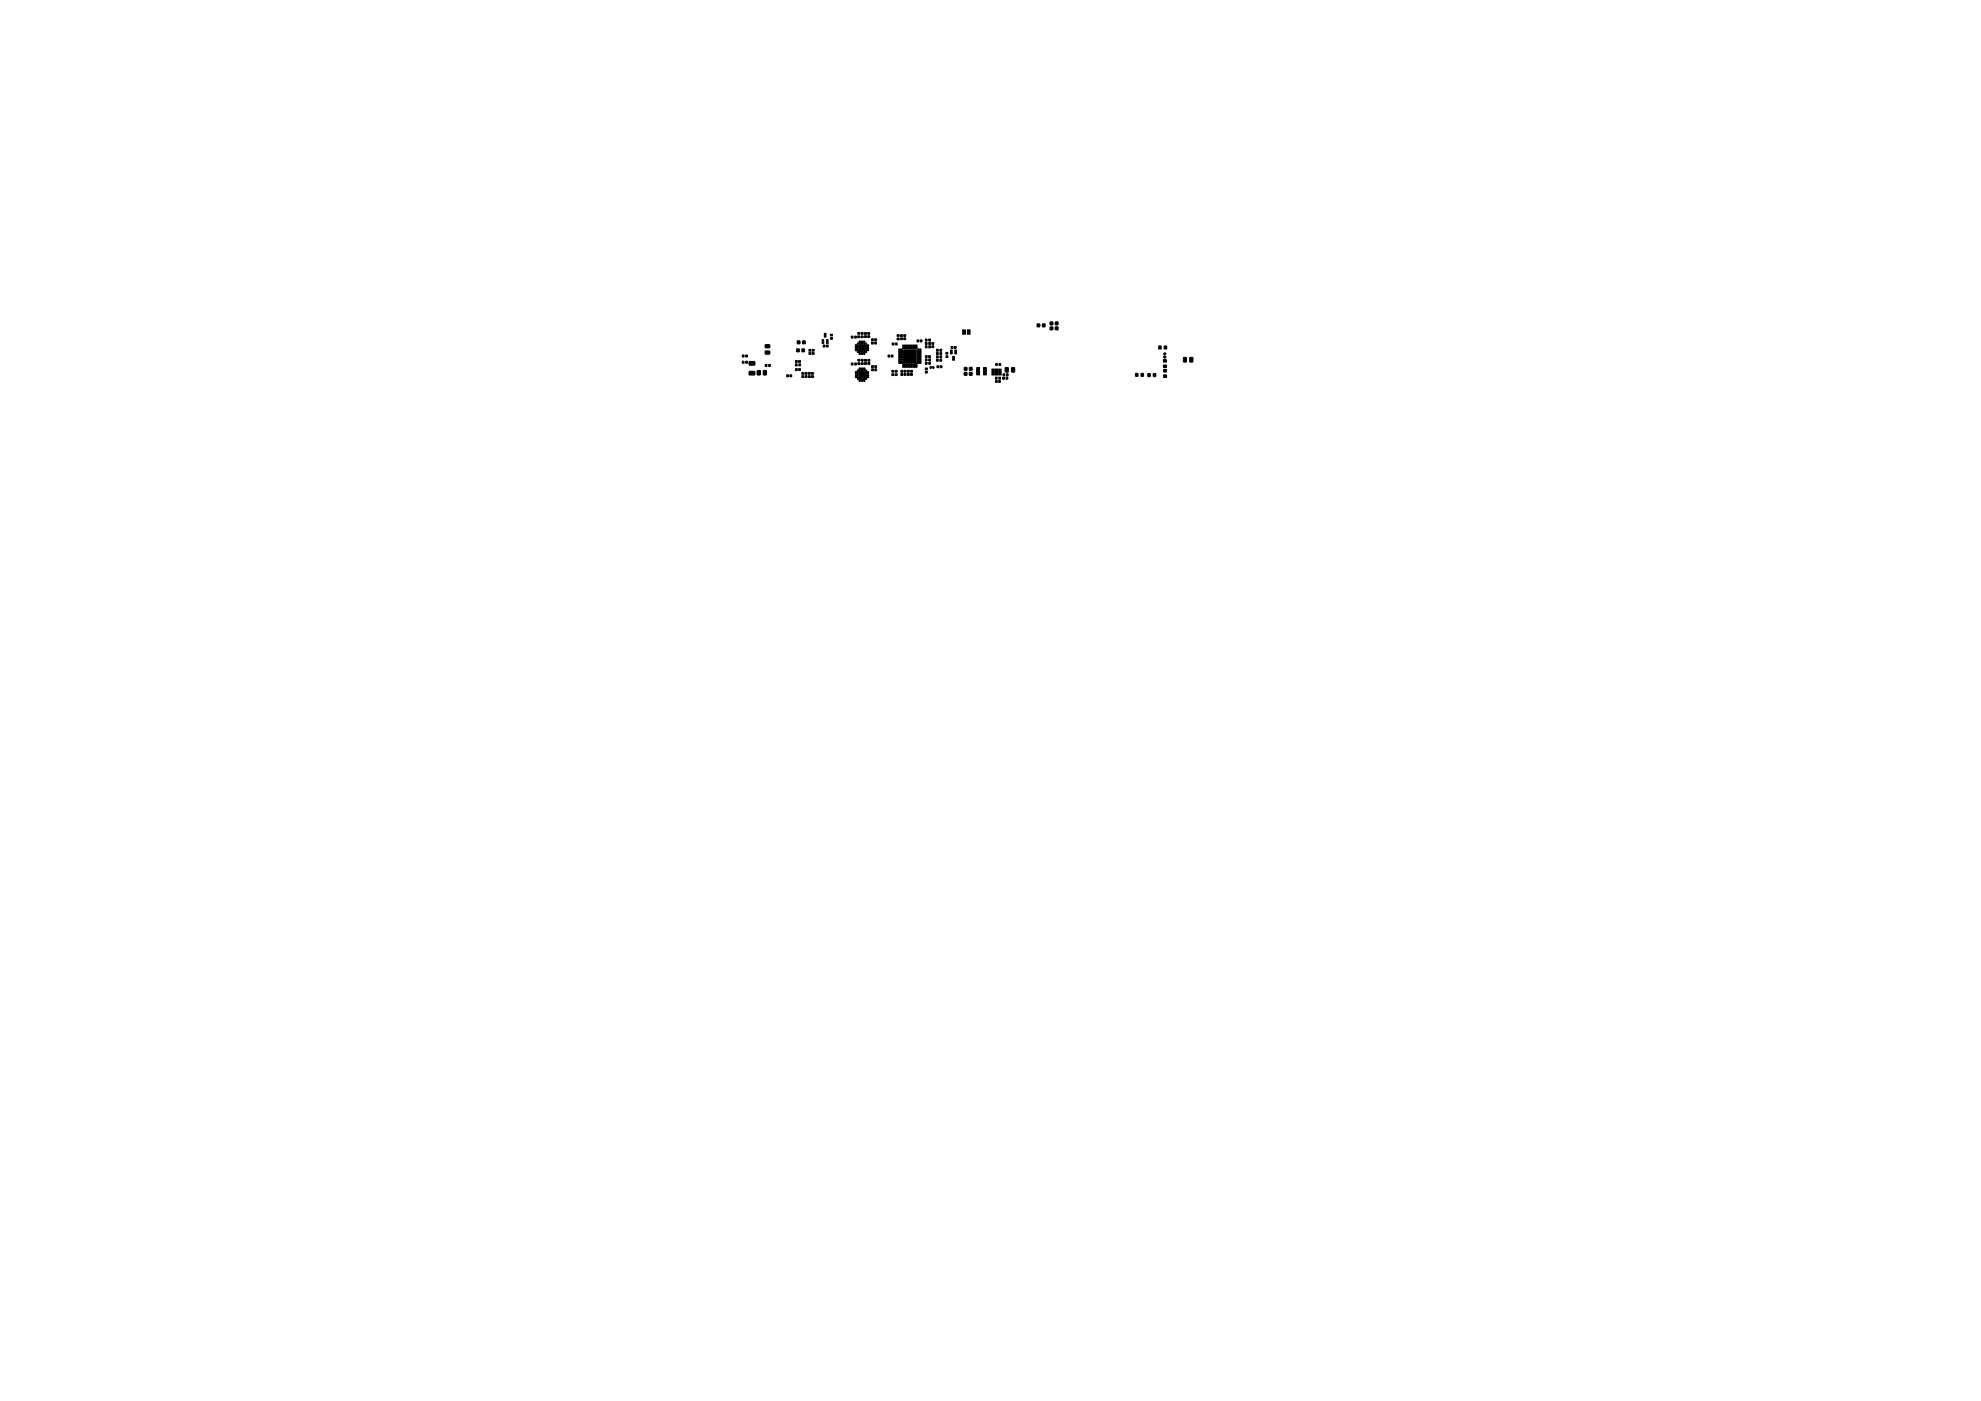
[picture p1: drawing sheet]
<svg xmlns="http://www.w3.org/2000/svg" width="594mm" height="420mm" viewBox="0 0 594 420" stroke-linecap="round" stroke-linejoin="round" font-family="sans-serif">
<g fill="#000" stroke="#000" stroke-width=".3">
<path d="M247.2 100h.5v1.1h-.5zM257.2 99.8h.6v.4h-.6zM259.3 99.8h.5v.4h-.5zM260.2 99.8h.6v.4h-.6zM288.7 98.9h.8v.3h-.8zM288.7 99.4h.8v.3h-.8zM290.1 99.4h.8v.3h-.8zM290.1 98.9h.8v.3h-.8zM311 97.2h.8v.8h-.8zM312.6 97.2h.8v.8h-.8zM314.9 98.1h.8v.8h-.8zM314.9 96.6h.8v.8h-.8z"/>
<path d="M316.5 98.1h.8v.8h-.8zM316.5 96.6h.8v.8h-.8zM222.6 108.3h.5v.6h-.5zM222.6 106.5h.5v.5h-.5zM223.7 108.3h.4v.6h-.4zM223.7 106.5h.4v.5h-.4zM224.7 111.4h1.6l.1 .9-1.6 .2zM224.7 108.5l1.6-.1 .1 1-1.6 .1zM227.1 111.2h.9l-.1 1.3-.9-.2zM229.5 109.3h.5v.6h-.5zM228.9 111.2h1l-.2 1.3-.8-.2zM230.5 109.3h.5v.6h-.5z"/>
<path d="M229.5 103.4h1.2l.2 .8-1.3 .1zM229.5 105.3h1.2l.2 .8-1.3 .1zM236 112.4h.4v.6h-.4zM236.9 112.4h.5v.6h-.5zM238.6 109.2h.4v.5h-.4zM238.6 110.6h.5v.5h-.5zM238.6 108.1h.5v.6h-.5zM238.9 104.6h.8v.9h-.8zM239.1 102.3h.8v.8h-.8zM239.5 110.6h.5v.5h-.5zM239.5 108.1h.5v.6h-.5zM239.6 109.2h.4v.5h-.4z"/>
<path d="M240.5 111.7h.5v.5h-.5zM240.5 112.7h.5v.5h-.5zM240.5 104.6h.7v.9h-.7zM240.7 102.3h.7v.8h-.7zM241.5 111.7h.5v.5h-.5zM241.5 112.7h.5v.5h-.5zM242.6 105.8h.6v.4h-.6zM242.6 104.8h.6v.5h-.6zM242.4 111.8h.6v.4h-.6zM242.4 112.7h.6v.5h-.6zM243.6 105.8h.5v.4h-.5zM243.6 104.8h.5v.5h-.5z"/>
<path d="M243.4 111.7h.5v.5h-.5zM243.4 112.7h.5v.5h-.5zM246.9 103.5h.5v.5h-.5zM246.5 101.9h.5v1.1h-.5zM247.8 103.5h.5v.5h-.5zM247.8 101.9h.5v1.1h-.5zM249.1 101.3h.5v.4h-.5zM249.1 100.2h.5v.5h-.5zM255.3 100.8h.5v.6h-.5zM255.3 108.9h.5v.5h-.5zM256.5 103.4h.9v.3h-.9zM256.5 103.9h.9v.3h-.9z"/>
<path d="M256.5 104.4h.9v.3h-.9zM256.5 104.9h.9v.3h-.9zM256.5 111.5h.9v.3h-.9zM256.5 112h.9v.3h-.9zM256.5 112.5h.9v.3h-.9zM256.5 113h.9v.3h-.9zM256.3 100.8h.5v.6h-.5zM256.3 108.9h.5v.5h-.5zM257.1 102.9h.3v.3h-.3zM257.1 105.4h.3v.3h-.3zM257.1 111h.3v.3h-.3zM257.1 113.5h.3v.3h-.3z"/>
<path d="M257.2 100.8h.6v.4h-.6zM257.3 107.8h.5v.5h-.5zM257.3 108.8h.5v.5h-.5zM257.6 102.3h.3v.9h-.3zM257.6 105.4h.3v.9h-.3zM257.6 110.4h.3v.9h-.3zM257.6 113.5h.3v.9h-.3zM258.3 100.8h.5v.4h-.5zM258.3 99.8h.5v.4h-.5zM258.3 108.8h.5v.5h-.5zM258.3 107.8h.5v.5h-.5zM258.1 102.3h.3v.9h-.3z"/>
<path d="M258.1 105.4h.3v.9h-.3zM258.1 110.4h.3v.9h-.3zM258.1 113.5h.3v.9h-.3zM258.6 102.3h.3v.9h-.3zM258.6 105.4h.3v.9h-.3zM258.6 110.4h.3v.9h-.3zM258.6 113.5h.3v.9h-.3zM259.1 102.3h.3v.9h-.3zM259.1 105.4h.3v.9h-.3zM257.6 103.4h1.8v1.8h-1.8zM259.1 110.4h.3v.9h-.3zM259.1 113.5h.3v.9h-.3z"/>
<path d="M257.6 111.5h1.8v1.8h-1.8zM259.6 104.9h.9v.3h-.9zM259.6 104.4h.9v.3h-.9zM259.6 103.9h.9v.3h-.9zM259.6 103.4h.9v.3h-.9zM259.6 113h.9v.3h-.9zM259.6 112.5h.9v.3h-.9zM259.6 112h.9v.3h-.9zM259.6 111.5h.9v.3h-.9zM259.3 100.7h.5v.5h-.5zM259.3 107.8h.5v.5h-.5zM259.3 108.8h.5v.5h-.5z"/>
<path d="M259.6 105.4h.3v.3h-.3zM259.6 102.9h.3v.3h-.3zM259.6 113.5h.3v.3h-.3zM259.6 111h.3v.3h-.3zM260.2 100.7h.6v.5h-.6zM260.3 107.8h.5v.5h-.5zM260.3 108.8h.5v.5h-.5zM261.4 101.6h.5v.6h-.5zM261.4 102.6h.5v.5h-.5zM261.4 109.7h.5v.5h-.5zM261.4 110.6h.5v.6h-.5zM262.3 101.6h.5v.6h-.5z"/>
<path d="M262.3 102.6h.5v.5h-.5zM262.4 109.7h.4v.5h-.4zM262.4 110.6h.5v.6h-.5zM266.3 106.5h.5v.6h-.5zM267.3 106.5h.5v.6h-.5zM267.6 102.9h.5v.5h-.5zM267.5 111.1h.5v.5h-.5zM267.5 112.1h.5v.5h-.5zM268.5 102.9h.5v.5h-.5zM268.5 111.1h.5v.5h-.5zM268.5 112.1h.5v.5h-.5zM269.1 100.4h.5v.5h-.5z"/>
<path d="M269.1 101.4h.5v.5h-.5zM270.2 112.1h.5v.5h-.5zM270.2 111.1h.5v.5h-.5zM270.1 100.4h.5v.5h-.5zM270.1 101.4h.5v.4h-.5zM269.5 104.7h1.1v.3h-1.1zM269.5 105.2h1.1v.3h-1.1zM269.5 105.7h1.1v.3h-1.1zM269.5 106.2h1.1v.3h-1.1zM269.5 106.7h1.1v.3h-1.1zM269.5 107.2h1.1v.3h-1.1zM269.5 107.7h1.1v.3h-1.1z"/>
<path d="M269.5 108.2h1.1v.3h-1.1zM269.5 108.7h1.1v.3h-1.1zM270.7 109.1h.3v1.1h-.3zM270.7 103.5h.3v1.1h-.3zM271 104.9h3.8v3.8h-3.8zM271.2 109.1h.3v1.1h-.3zM271.2 103.5h.3v1.1h-.3zM271.1 112.1h.6v.4h-.6zM271.1 111.1h.6v.5h-.6zM271.1 100.4h.5v.5h-.5zM271.1 101.4h.5v.4h-.5zM271.7 109.1h.3v1.1h-.3z"/>
<path d="M271.7 103.5h.3v1.1h-.3zM272.1 112.1h.6v.4h-.6zM272.1 111.1h.6v.5h-.6zM272.2 109.1h.3v1.1h-.3zM272.2 103.5h.3v1.1h-.3zM272.7 109.1h.3v1.1h-.3zM272.7 103.5h.3v1.1h-.3zM273.1 112.1h.5v.4h-.5zM273.1 111.1h.5v.5h-.5zM273.2 109.1h.3v1.1h-.3zM273.2 103.5h.3v1.1h-.3zM273.7 109.1h.3v1.1h-.3z"/>
<path d="M273.7 103.5h.3v1.1h-.3zM274.2 109.1h.3v1.1h-.3zM274.2 103.5h.3v1.1h-.3zM274.7 109.1h.3v1.1h-.3zM274.7 103.5h.3v1.1h-.3zM275 102h.5v.5h-.5zM275.1 108.7h1.1v.3h-1.1zM275.1 108.2h1.1v.3h-1.1zM275.1 107.7h1.1v.3h-1.1zM275.1 107.2h1.1v.3h-1.1zM275.1 106.7h1.1v.3h-1.1zM275.1 106.2h1.1v.3h-1.1z"/>
<path d="M275.1 105.7h1.1v.3h-1.1zM275.1 105.2h1.1v.3h-1.1zM275.1 104.7h1.1v.3h-1.1zM276 102h.5v.5h-.5zM277.5 108.7h.5v.5h-.5zM277.5 102.7h.5v.6h-.5zM277.5 107.7h.5v.5h-.5zM277.5 101.7h.5v.6h-.5zM277.5 111.4h.6v.4h-.6zM277.5 110.4h.6v.5h-.6zM277.5 103.7h.5v.6h-.5zM277.5 106.7h.5v.5h-.5z"/>
<path d="M278.5 108.7h.5v.5h-.5zM278.5 102.7h.5v.6h-.5zM278.5 107.7h.5v.5h-.5zM278.5 101.7h.5v.6h-.5zM278.9 110h.4v.5h-.4zM278.5 106.7h.5v.5h-.5zM278.5 103.7h.5v.6h-.5zM279.7 110h.4v.5h-.4zM279.5 102.8h.5v.4h-.5zM279.5 103.7h.5v.5h-.5zM280.9 104.8h.4v.5h-.4zM280.9 107.8h.4v.5h-.4z"/>
<path d="M280.9 105.8h.4v.5h-.4zM280.9 106.8h.4v.5h-.4zM281 109.7h.5v.6h-.5zM281.9 104.8h.5v.5h-.5zM281.9 107.8h.5v.5h-.5zM281.9 105.8h.5v.5h-.5zM281.9 106.8h.5v.5h-.5zM282 109.7h.5v.6h-.5zM283.7 105.7h.5v.5h-.5zM283.7 106.7h.5v.5h-.5zM285 105h.5v1.1h-.5zM285.7 106.9h.5v1.1h-.5z"/>
<path d="M285.3 103.9h.4v.6h-.4zM286.3 105h.5v1.1h-.5zM286.2 103.9h.5v.6h-.5zM289.2 111.7h.7v.8h-.7zM289.2 110.2h.8v.8h-.8zM288.7 99.9h.8v.3h-.8zM290.7 111.7h.8v.8h-.8zM290.7 110.2h.8v.8h-.8zM290.1 99.9h.8v.3h-.8zM292.9 110.2h.8v2.2h-.8zM294.9 110.2h.9v2.2h-.9zM297.4 110.7h.7v.3h-.7z"/>
<path d="M297.4 111.2h.7v.3h-.7zM297.4 111.7h.7v.3h-.7zM297.4 112.2h.7v.3h-.7zM298.5 113.1h.5v.6h-.5zM298.6 114.1h.4v.5h-.4zM298.6 109h.5v.6h-.5zM298.3 110.7h1v1.8h-1zM299.5 112.2h.7v.3h-.7zM299.5 111.7h.7v.3h-.7zM299.5 111.2h.7v.3h-.7zM299.5 110.7h.7v.3h-.7zM299.5 114.1h.5v.5h-.5z"/>
<path d="M299.6 113.1h.4v.6h-.4zM299.6 109h.5v.6h-.5zM300.7 113.1h.5v.6h-.5zM300.8 112.1h.5v.6h-.5zM301.7 113.1h.5v.6h-.5zM301.8 112.1h.5v.6h-.5zM301.5 110.3h.9l-.1 1.3-.9-.1zM303.4 110.3h.9l-.1 1.3-.9-.1zM340.6 112h.6v.8h-.6zM342.2 112h.7v.8h-.7zM344.2 112.1h.7v.8h-.7zM345.9 112.1h.7v.8h-.7z"/>
<path d="M347.5 103.8h.7v.8h-.7zM348.9 109.5h.9v.7h-.9zM348.9 107.9h.9v.7h-.9zM349 110.8h.8v.7h-.8zM349 112.5h.8v.7h-.8zM349 105.9h.6v.5h-.6zM349 106.9h.6v.4h-.6zM349.2 103.8h.6v.8h-.6zM354.9 107.2l.9 .1-.1 1.3-.8-.1zM356.8 107.2l.9 .1-.1 1.3-.8-.1z"/>
</g>
</svg>
